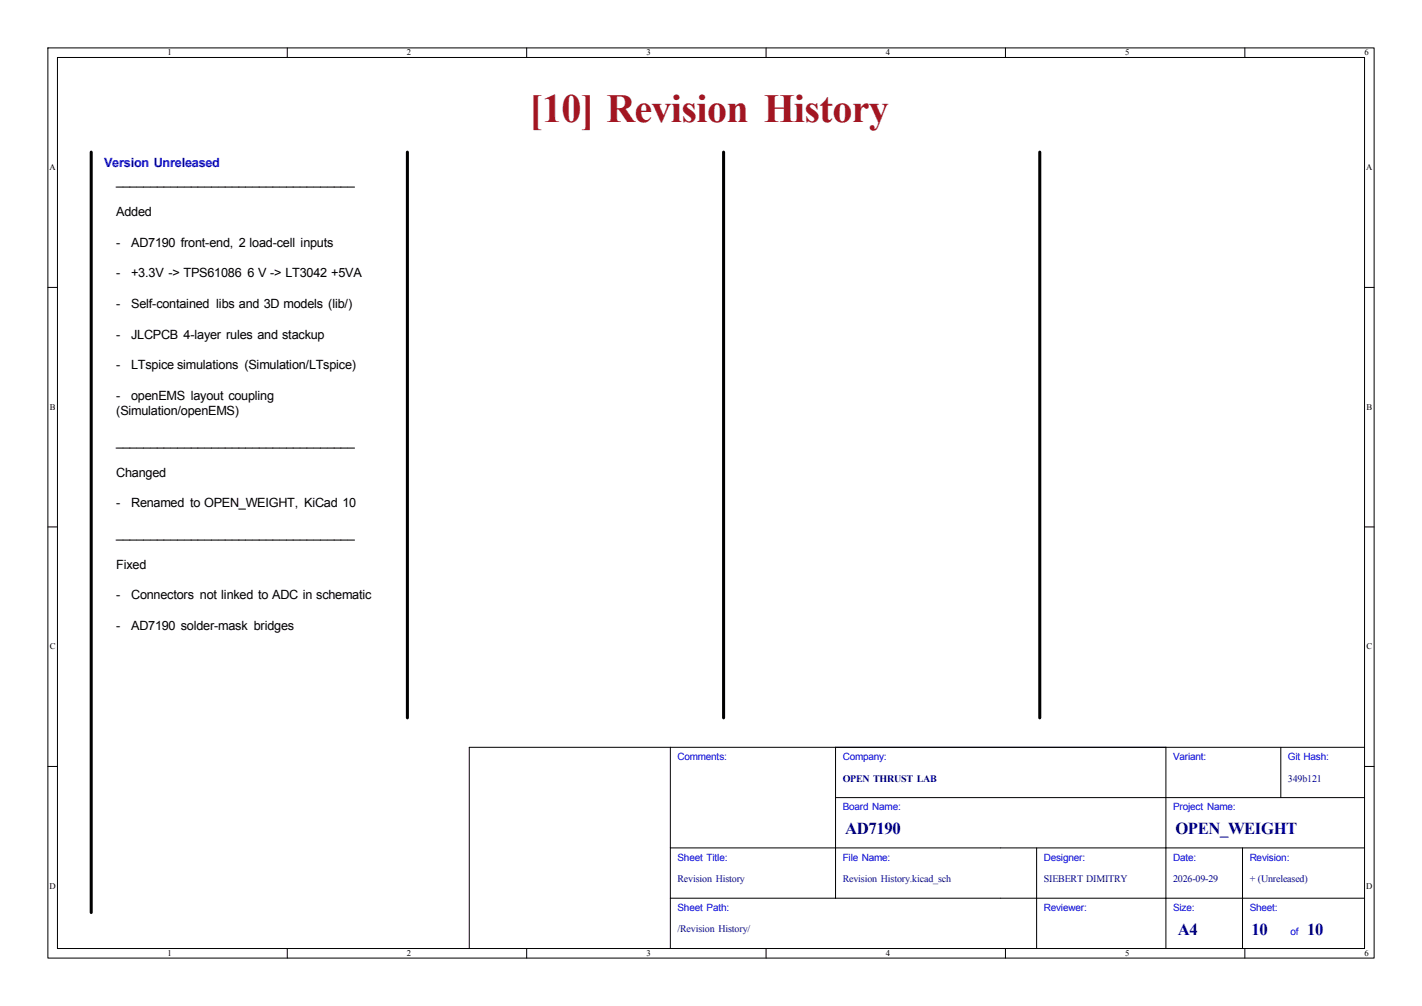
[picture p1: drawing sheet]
<svg xmlns="http://www.w3.org/2000/svg" width="297mm" height="210mm" viewBox="0 0 297 210" stroke-linecap="round" stroke-linejoin="round" font-family="sans-serif">
<defs><g id="words">
<text font-size="8.4" fill="#a21622" x="110.6" y="25.5">[10] Revision History</text>
<g font-size="3.5" fill="#00007f">
<text x="176.5" y="174.1">AD7190</text>
<text x="245.5" y="174.1">OPEN_WEIGHT</text>
<text x="246" y="195.1">A4</text>
<text x="261.4" y="195.1">10</text>
<text x="273" y="195.1">10</text>
</g>
<text font-size="2.7" fill="#0000c2" x="21.7" y="34.9">Version Unreleased</text>
<g font-size="2.7">
<text x="24.3" y="38.7">___________________________________</text>
<text x="24.3" y="45.1">Added</text>
<text x="24.3" y="51.5">-</text>
<text x="27.4" y="51.5">AD7190 front-end, 2 load-cell inputs</text>
<text x="24.3" y="57.9">-</text>
<text x="27.4" y="57.9">+3.3V -&gt; TPS61086 6 V -&gt; LT3042 +5VA</text>
<text x="24.3" y="64.3">-</text>
<text x="27.4" y="64.3">Self-contained libs and 3D models (lib/)</text>
<text x="24.3" y="70.7">-</text>
<text x="27.4" y="70.7">JLCPCB 4-layer rules and stackup</text>
<text x="24.3" y="77.1">-</text>
<text x="27.4" y="77.1">LTspice simulations (Simulation/LTspice)</text>
<text x="24.3" y="83.5">-</text>
<text x="27.4" y="83.5">openEMS layout coupling</text>
<text x="24.3" y="86.7">(Simulation/openEMS)</text>
<text x="24.3" y="93.1">___________________________________</text>
<text x="24.3" y="99.5">Changed</text>
<text x="24.3" y="105.9">-</text>
<text x="27.4" y="105.9">Renamed to OPEN_WEIGHT, KiCad 10</text>
<text x="24.3" y="112.3">___________________________________</text>
<text x="24.3" y="118.7">Fixed</text>
<text x="24.3" y="125.1">-</text>
<text x="27.4" y="125.1">Connectors not linked to ADC in schematic</text>
<text x="24.3" y="131.5">-</text>
<text x="27.4" y="131.5">AD7190 solder-mask bridges</text>
</g>
<g font-size="2.1" fill="#00f">
<text x="141.5" y="158.7">Comments:</text>
<text x="176" y="158.7">Company:</text>
<text x="245" y="158.7">Variant:</text>
<text x="269" y="158.7">Git Hash:</text>
<text x="176" y="169.2">Board Name:</text>
<text x="245" y="169.2">Project Name:</text>
<text x="141.5" y="179.7">Sheet Title:</text>
<text x="176" y="179.7">File Name:</text>
<text x="218" y="179.7">Designer:</text>
<text x="245" y="179.7">Date:</text>
<text x="261" y="179.7">Revision:</text>
<text x="141.5" y="190.2">Sheet Path:</text>
<text x="218" y="190.2">Reviewer:</text>
<text x="245" y="190.2">Size:</text>
<text x="261" y="190.2">Sheet:</text>
<text x="269.5" y="195.2">of</text>
</g>
<g font-size="2.1" fill="#00007f">
<text x="176" y="163.2">OPEN THRUST LAB</text>
<text x="269" y="163.2">349b121</text>
<text x="141.5" y="184.2">Revision History</text>
<text x="176" y="184.2">Revision History.kicad_sch</text>
<text x="218" y="184.2">SIEBERT DIMITRY</text>
<text x="245" y="184.2">2026-09-29</text>
<text x="261" y="184.2">+ (Unreleased)</text>
<text x="141.5" y="194.7">/Revision History/</text>
</g>
<g font-size="1.8">
<text x="35" y="11.6">1</text>
<text x="85" y="11.6">2</text>
<text x="135" y="11.6">3</text>
<text x="185" y="11.6">4</text>
<text x="235" y="11.6">5</text>
<text x="285" y="11.6">6</text>
<text x="10.3" y="35.6">A</text>
<text x="285.3" y="35.6">A</text>
<text x="10.4" y="85.6">B</text>
<text x="285.4" y="85.6">B</text>
<text x="10.4" y="135.6">C</text>
<text x="285.4" y="135.6">C</text>
<text x="10.3" y="185.6">D</text>
<text x="285.3" y="185.6">D</text>
<text x="35" y="199.6">1</text>
<text x="85" y="199.6">2</text>
<text x="135" y="199.6">3</text>
<text x="185" y="199.6">4</text>
<text x="235" y="199.6">5</text>
<text x="285" y="199.6">6</text>
</g>
</g></defs>
<g fill="none" stroke="#000" stroke-width=".21">
<path d="M10 10h277v190h-277zM12 12h273v186h-273zM60 10v2M110 10v2M160 10v2M210 10v2M260 10v2M10 60h2M285 60h2M10 110h2M285 110h2M140 156v42"/>
<path d="M174.5 156v31.5M243.5 156v42M267.5 156v10.5M285 156h-187v42M10 160h2M140 177h145M174.5 166.5h110.5M216.5 177v21M259.5 177v21M285 160h2M60 198v2M110 198v2"/>
<path d="M140 187.5h145M160 198v2M210 198v2M260 198v2"/>
</g>
<path d="M19 31.8v158.7M85.1 31.8v118.1M151.1 31.8v118.1M217.2 31.8v118.1" fill="none" stroke="#000" stroke-width=".63"/>
<use href="#words"/>
</svg>
